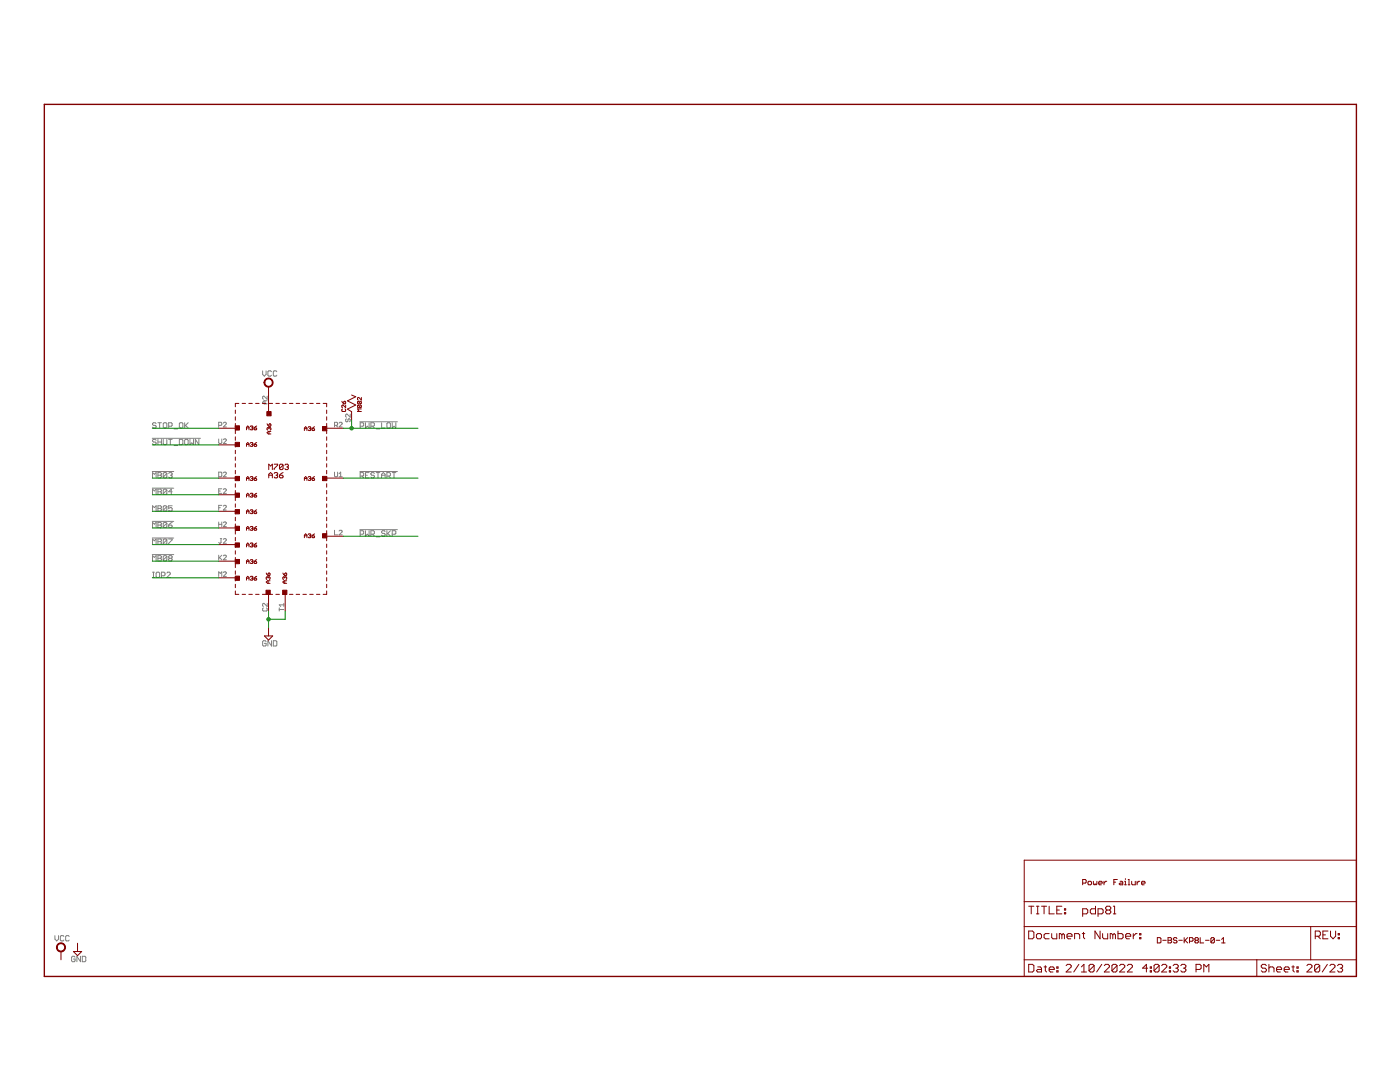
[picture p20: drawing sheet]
<svg xmlns="http://www.w3.org/2000/svg" width="279mm" height="216mm" viewBox="0 0 279 216" stroke-linecap="round" stroke-linejoin="round" font-family="sans-serif">
<g fill="none" stroke="#808080" stroke-width=".2">
<path d="M52.4 74v.7l.3 .4 .4-.4v-.7M52.9 80v.6M53.3 79.1v.6l-.6-.6-.3 .1 .2 .5M53.3 80h-.6l-.3 .3 .3 .3h.6M54.2 74.2l-.2-.2h-.4l-.1 .2v.7l.1 .2h.4l.2-.2M55.2 74.2l-.1-.2h-.4l-.2 .2v.7l.2 .2h.4l.1-.2M30.4 87.5h9.6M30.4 94.1h4.3M30.4 97.4h4.3M30.4 95.4v-1.1l.4 .3 .4-.3v1.1M30.4 98.7v-1.1l.4 .4 .4-.4v1.1M31.2 84.5l-.2-.2h-.4l-.2 .2 .2 .4h.4l.2 .1-.2 .4h-.4l-.2-.2"/>
<path d="M31.2 87.8l-.2-.1h-.4l-.2 .1 .2 .4h.4l.2 .2-.2 .3h-.4l-.2-.2M31.5 87.7v1M31.5 94.3h.5l.2 .2-.2 .3 .2 .4-.2 .2h-.5zM31.5 97.6h.5l.2 .2-.2 .3 .2 .4-.2 .2h-.5zM31.5 84.3h.7M31.5 88.2h.7M31.5 94.8h.5M31.5 98.1h.5M31.9 84.3v1.1M32.2 87.7v1M32.6 84.5l.2-.2h.3l.2 .2v.7l-.2 .2h-.3l-.2-.2zM32.6 87.7v.8l.2 .2h.3l.2-.2v-.8"/>
<path d="M33.3 94.5l-.7 .7M33.3 94.5l-.2-.2h-.3l-.2 .2v.7M33.3 97.8l-.2-.2h-.3l-.2 .2v.7M33.3 94.5v.7l-.2 .2h-.3l-.2-.2M33.3 97.8v.7l-.2 .2h-.3l-.2-.2M33.3 97.8l-.7 .7M33.7 85h.5l.2-.1v-.4l-.2-.2h-.5v1.1M33.7 94.5l.1-.2h.4l.2 .2-.2 .3M33.7 87.7h.7M34 87.7v1M34 94.8h.2M34.2 94.8l.2 .2-.2 .4h-.4l-.1-.2"/>
<path d="M34.4 98.1h-.7l.5-.5v1.1M34.7 85.6h.7M34.7 88.9h.7M35.8 87.7h.5l.2 .1v.7l-.2 .2h-.5zM36 84.3h.3l.2 .2v.7l-.2 .2h-.3l-.2-.2v-.7zM36.9 84.3v1.1M37 87.7h.4l.1 .1v.7l-.1 .2h-.4l-.1-.2v-.7zM37 84.9l.5 .5M37.5 84.3l-.6 .7M37.9 87.7v1l.4-.3 .3 .3v-1M39.7 87.7v1l-.7-1v1M43.6 84.9h.5l.2-.2-.2-.4h-.5v.9"/>
<path d="M43.6 87.6v.7l.2 .2 .5-.2v-.7M43.6 94.2h.5l.2 .2v.6l-.2 .1h-.5zM43.6 98h.4M44.3 97.5h-.7v.9h.7M44.6 94.4l.1-.2 .5 .2v.1l-.6 .6h.6M44.6 84.4l.1-.1h.3l.2 .1-.6 .8h.6M44.6 87.7l.1-.1 .5 .1-.6 .8h.6M44.6 97.7l.1-.2 .5 .2-.6 .7h.6M66.8 94.2v.8l.1 .1 .5-.1v-.8M66.8 84.9h.4l.2-.2-.2-.4h-.4v.9M67.1 84.9l.3 .3M67.7 95.1h.6"/>
<path d="M67.7 84.4l.1-.1h.3l.2 .1-.6 .8h.6M67.7 94.5l.3-.3v.9M69.1 83.6l-.1 .1 .1 .5 .3-.2 .2-.4 .3 .1-.2 .5M69.9 82.6v.6l-.8-.6-.1 .2 .1 .4M71.8 84.2h7.5M71.8 94.1h7.5M71.9 85h.5l.2-.1v-.4l-.2-.2h-.5v1.1M71.9 95h.5l.2-.2v-.3l-.2-.2h-.5v1.1M72.2 95l.4 .4M72.9 84.3v1.1l.4-.4 .4 .4v-1.1M72.9 94.8h.4M73.7 94.3h-.8v1.1h.8"/>
<path d="M74 85h.5l.2-.1v-.4l-.2-.2h-.5v1.1M74.4 85l.3 .4M74.7 94.5l-.2-.2h-.3l-.2 .2 .2 .3h.3l.2 .2-.2 .4h-.3l-.2-.2M75.1 85.6h.7M75.1 94.3h.7M75.4 94.3v1.1M76.2 84.3v1.1h.7M76.2 94.8h.7M76.2 95.4v-.8l.3-.3 .4 .3v.8M77.2 95h.5l.2-.2v-.3l-.2-.2h-.5v1.1M77.4 84.3h.3l.2 .2v.7l-.2 .2h-.3l-.2-.2v-.7zM77.6 95l.3 .4"/>
<path d="M78.3 94.3h.7M78.3 84.3v1.1l.3-.4 .4 .4v-1.1M78.6 94.3v1.1M30.4 110.7h4.3M30.4 104h4.3M30.4 107.4h4.3M30.4 102v-1.1l.4 .4 .4-.4v1.1M30.4 105.3v-1.1l.4 .4 .4-.4v1.1M30.4 108.6v-1.1l.4 .4 .4-.4v1.1M30.4 111.9v-1l.4 .3 .4-.3v1M30.4 115.2h.4M30.4 114.2h.4"/>
<path d="M30.6 114.2v1M31.3 114.2h.4l.2 .2v.7l-.2 .1h-.4l-.1-.1v-.7zM31.5 100.9h.5l.2 .2-.2 .4 .2 .3-.2 .2h-.5zM31.5 104.2h.5l.2 .2-.2 .4 .2 .3-.2 .2h-.5zM31.5 107.5h.5l.2 .2-.2 .4 .2 .3-.2 .2h-.5zM31.5 110.9h.5l.2 .1-.2 .4 .2 .3-.2 .2h-.5zM31.5 111.4h.5M31.5 101.5h.5M31.5 104.8h.5M31.5 108.1h.5M32.2 114.9h.5l.2-.2v-.3l-.2-.2h-.5v1M33.3 111l-.2-.1h-.3l-.2 .1v.7"/>
<path d="M33.3 111v.7l-.2 .2h-.3l-.2-.2M33.3 101.1l-.2-.2h-.3l-.2 .2v.7M33.3 104.4l-.2-.2h-.3l-.2 .2v.7M33.3 107.7l-.2-.2h-.3l-.2 .2v.7M33.3 101.1v.7l-.2 .2h-.3l-.2-.2M33.3 104.4v.7l-.2 .2h-.3l-.2-.2M33.3 107.7v.7l-.2 .2h-.3l-.2-.2M33.3 111l-.7 .7M33.3 114.4l.2-.2h.3l.2 .2v.1l-.7 .7h.7M33.3 101.1l-.7 .7M33.3 104.4l-.7 .7M33.3 107.7l-.7 .7"/>
<path d="M33.7 104.8h.5l.2 .3-.2 .2h-.4l-.1-.2zM33.7 107.5h.7l-.7 1.1M33.8 111.4l-.1-.2 .1-.3h.4l.2 .1-.2 .4M33.8 111.4l-.1 .2 .1 .3h.4l.2-.2-.2-.3M33.8 111.4h.4M34.4 100.9h-.7v.6l.3-.2 .4 .2v.3l-.2 .2h-.4l-.1-.2M34.4 104.2l-.7 .6M43.6 104.2v.9M43.6 110.8v.9M43.6 115v-.9l.4 .3 .3-.3v.9M43.6 101.3h.4M43.6 104.6h.7"/>
<path d="M43.8 111.3l.5 .4M44 107.5h.3M44.1 107.5v.7l-.1 .2-.4-.2M44.3 100.8h-.7v1M44.3 104.2v.9M44.3 110.8l-.7 .6M44.6 101l.1-.2h.3l.2 .2-.6 .8h.6M44.6 104.3l.1-.1 .5 .1-.6 .8h.6M44.6 107.6l.1-.1 .5 .1-.6 .8h.6M44.6 110.9l.1-.1 .5 .1v.2l-.6 .6h.6M44.6 114.3l.1-.2 .5 .2-.6 .7h.6M66.8 105.8v.9h.6"/>
<path d="M67.7 106l.1-.2 .5 .2v.1l-.6 .6h.6M71.8 105.7h7.5M71.9 106.6h.5l.2-.2v-.3l-.2-.2h-.5v1.1M72.9 105.9v1.1l.4-.4 .4 .4v-1.1M74 106.6h.5l.2-.2v-.3l-.2-.2h-.5v1.1M74.4 106.6l.3 .4M75.1 107.1h.7M76.9 106.1l-.2-.2h-.4l-.1 .2 .1 .3h.4l.2 .2-.2 .4h-.4l-.1-.2M77.2 105.9v1.1M77.4 106.4l.5 .6M77.9 105.9l-.7 .7M78.3 106.6h.5l.2-.2v-.3l-.2-.2h-.5v1.1"/>
<path d="M52.6 121.3l-.2 .2 .2 .4h.6l.1-.1-.1-.5M53.1 128l-.2-.2h-.3l-.2 .2v.7l.2 .2h.3l.2-.2v-.3h-.4M53.3 120.4v.6l-.6-.6-.3 .1 .2 .5M54.2 127.8v1.1l-.7-1.1v1.1M54.5 127.8h.6l.1 .2v.7l-.1 .2h-.6zM55.7 121.6h.9M55.7 121.3v.6M56.6 120.7h-.9l.3 .3M56.6 120.4v.6M11 186.7v.7l.3 .3 .4-.3v-.7M12.7 186.9l-.1-.2h-.4l-.2 .2v.7l.2 .1h.4l.1-.1M13.8 186.9l-.2-.2h-.3l-.2 .2v.7l.2 .1h.3l.2-.1"/>
<path d="M15 191l-.2-.2h-.3l-.2 .2v.7l.2 .2h.3l.2-.2v-.3h-.4M16.1 190.8v1.1l-.8-1.1v1.1M16.4 190.8h.6l.1 .2v.7l-.1 .2h-.6z"/>
</g>
<g fill="none" stroke="#800000" stroke-width=".2">
<path d="M53.6 77.2v4.9M70.2 78.8l.8 .4-1.7 .8 1.7 .8-1.7 .8 .9 .5v1.7M72.1 79.3v.5l-.5-.5-.2 .1 .1 .4M43.6 95.4h3.4M43.6 98.7h3.4M43.6 85.4h3.4M43.6 88.8h3.4M47 81.8v.7M47 83.2v.6M47 84.5v.7M47 85.8v.7M47 87.2v.7"/>
<path d="M47 88.5v.7M47 89.9v.6M47 91.2v.7M47 92.5v.7M47 93.9v.7M47 95.2v.7M47 96.5v.7M47 97.9v.7M47 99.2v.7M47.7 80.5h-.7v.7M48.3 80.5h.7M49.2 85.8v-.5l.2-.3 .3 .3v.5"/>
<path d="M49.2 89.1v-.5l.2-.3 .3 .3v.5M49.2 95.9v-.5l.2-.3 .3 .3v.5M49.2 99.2v-.5l.2-.3 .3 .3v.5M49.2 95.5h.5M49.2 98.8h.5M49.2 85.4h.5M49.2 88.7h.5M49.7 80.5h.7M50 98.6l.3-.2 .2 .2-.2 .2M50 88.4l.3-.1 .2 .1-.2 .3M50 95.2l.3-.1 .2 .1-.2 .3M50 85.1l.3-.1 .2 .1-.2 .3"/>
<path d="M50.2 95.5h.1M50.2 98.8h.1M50.2 85.4h.1M50.2 88.7h.1M50.3 88.7l.2 .1-.2 .3-.3-.2M50.3 85.4l.2 .1-.2 .3-.3-.2M50.3 95.5l.2 .1-.2 .3-.3-.2M50.3 98.8l.2 .1-.2 .3-.3-.1M50.7 95.5h.4l.1 .2-.4 .2zM50.7 85.4h.4l.1 .2-.4 .2zM50.7 88.7h.4l.1 .2-.4 .2zM50.7 98.8h.4l.1 .3-.4 .1z"/>
<path d="M51 80.5h.7M51.2 95.1l-.5 .4M51.2 98.4l-.5 .4M51.2 85l-.5 .4M51.2 88.3l-.5 .4M52.4 80.5h.7M53.3 84.6l.4 .5M53.6 93.7v-1.1l.4 .4 .4-.4v1.1M53.6 95.4v-.8l.4-.3 .4 .3v.8M53.6 94.8h.8M53.7 85.4v.2M53.7 86.1v.5"/>
<path d="M53.7 85.4l-.1-.1-.3 .1 .1 .4M53.7 85.4l.1-.1 .3 .1-.2 .4M53.7 80.5h.7M53.8 84.6l.3 .1-.2 .4h-.2zM54.1 86.1h-.5l-.3 .2 .3 .3h.5M54.7 92.6h.7v.2l-.7 .7v.2M54.7 94.5l.2-.2h.3l.2 .2-.2 .3M55.1 80.5h.7M55.1 94.8h.1M55.2 94.8l.2 .2-.2 .4h-.3l-.2-.2M55.8 94.8h.5l.2 .4-.2 .2h-.3l-.2-.2zM56.4 80.5h.7"/>
<path d="M56.5 92.8l-.2-.2h-.3l-.2 .2v.7M56.5 92.8v.7l-.2 .2h-.3l-.2-.2M56.5 92.8l-.7 .7M56.5 94.3l-.7 .5M56.9 92.8l.1-.2h.4l.2 .2-.2 .4M57.2 93.2h.2M57.4 93.2l.2 .1-.2 .4h-.4l-.1-.2M57.8 80.5h.7M59.1 80.5h.7M60.5 80.5h.7M60.7 95.5h.6M60.7 85.9v-.5l.3-.2 .3 .2v.5"/>
<path d="M60.7 95.9v-.5l.3-.3 .3 .3v.5M60.7 85.5h.6M61.5 95.2l.4-.1 .1 .1-.1 .3M61.5 85.3l.4-.1 .1 .1-.1 .2M61.8 95.5h.1M61.8 85.5h.1M61.8 80.5h.7M61.9 95.5l.1 .1-.1 .3-.4-.2M61.9 85.5l.1 .2-.1 .2-.4-.1M62.3 85.5h.4l.1 .3-.4 .1zM62.3 95.5h.4l.1 .2-.4 .2zM62.8 85.2l-.5 .3"/>
<path d="M62.8 95.1l-.5 .4M63.2 80.5h.6M64.5 80.5h.7v.7M65.2 81.8v.7M65.2 83.2v.6M65.2 84.5v.7M65.2 85.8v.7M65.2 87.2v.7M65.2 88.5v.7M65.2 89.9v.6M65.2 91.2v.7M65.2 92.5v.7"/>
<path d="M65.2 93.9v.7M65.2 95.2v.7M65.2 96.5v.7M65.2 97.9v.7M65.2 99.2v.7M65.2 95.4h3.3M65.2 85.4h3.3M68.2 80.1l.4 .5M68.3 81.6l-.1 .1 .1 .4 .7-.1-.1-.4M68.6 80.2l.3-.1 .1 .4-.4 .1zM69 80.8v.5l-.5-.5-.3 .2 .1 .3M71.5 80.8l-.1 .2 .1 .3h.5"/>
<path d="M71.5 80.1l-.1 .1 .1 .4h.5M71.5 80.8h.5l.1 .2-.1 .3M71.5 80.1h.5l.1 .1-.1 .4M71.5 80.8l.5 .5M71.5 80.1l.5 .5M72.1 81.6h-.7l.2 .3-.2 .2h.7M43.6 102h3.4M43.6 105.3h3.4M43.6 108.7h3.4M43.6 112h3.4M43.6 115.3h3.4M47 117.9v.7h.7"/>
<path d="M47 100.5v.7M47 101.9v.7M47 103.2v.7M47 104.5v.7M47 105.9v.7M47 107.2v.7M47 108.6v.6M47 109.9v.7M47 111.2v.7M47 112.6v.7M47 113.9v.7M47 115.3v.6"/>
<path d="M47 116.6v.7M48.3 118.6h.7M49.2 102.5v-.5l.2-.3 .3 .3v.5M49.2 105.8v-.5l.2-.2 .3 .2v.5M49.2 109.1v-.5l.2-.2 .3 .2v.5M49.2 112.4v-.5l.2-.2 .3 .2v.5M49.2 115.8v-.5l.2-.3 .3 .3v.5M49.2 102.1h.5M49.2 105.4h.5M49.2 108.8h.5M49.2 112.1h.5M49.2 115.4h.5"/>
<path d="M49.7 118.6h.7M50 111.8l.3-.1 .2 .1-.2 .3M50 101.9l.3-.2 .2 .2-.2 .2M50 105.2l.3-.1 .2 .1-.2 .2M50 108.5l.3-.1 .2 .1-.2 .3M50 115.1l.3-.1 .2 .1-.2 .3M50.2 102.1h.1M50.2 105.4h.1M50.2 108.8h.1M50.2 112.1h.1M50.2 115.4h.1M50.3 112.1l.2 .1-.2 .2-.3-.1"/>
<path d="M50.3 102.1l.2 .1-.2 .3-.3-.1M50.3 105.4l.2 .2-.2 .2-.3-.1M50.3 108.8l.2 .1-.2 .2-.3-.1M50.3 115.4l.2 .1-.2 .3-.3-.2M50.7 102.1h.4l.1 .3-.4 .1zM50.7 105.4h.4l.1 .3-.4 .1zM50.7 108.8h.4l.1 .2-.4 .1zM50.7 112.1h.4l.1 .2-.4 .1zM50.7 115.4h.4l.1 .2-.4 .2zM51 118.6h.7M51.2 101.7l-.5 .4M51.2 105.1l-.5 .3"/>
<path d="M51.2 108.4l-.5 .4M51.2 111.7l-.5 .4M51.2 115l-.5 .4M52.4 118.6h.7M53.1 114.3l.4 .6M53.5 114.5l.3-.2 .1 .4-.4 .2zM53.5 115.2v.2M53.5 115.9v.5M53.5 115.2l-.1-.1-.3 .1 .2 .4M53.5 115.2l.1-.1 .3 .1-.1 .4M53.6 118.6v3.3M53.7 118.6h.7"/>
<path d="M53.9 115.9h-.5l-.3 .2 .3 .3h.5M55.1 118.6h.7M56.4 118.6h.7M56.5 114.3l.3 .6M56.8 115.2l-.1-.1-.2 .1 .1 .4M56.8 115.2l.2-.1 .2 .1-.1 .4M56.8 114.5l.2-.2 .2 .2-.1 .4h-.3zM56.8 115.2v.2M56.8 115.9v.5M56.9 118.6v3.3M57.2 115.9h-.5l-.2 .2 .2 .3h.5M57.8 118.6h.7"/>
<path d="M59.1 118.6h.7M60.5 118.6h.7M60.7 107.3v-.5l.3-.3 .3 .3v.5M60.7 106.9h.6M61.5 106.7l.4-.2 .1 .2-.1 .2M61.8 106.9h.1M61.8 118.6h.7M61.9 106.9l.1 .1-.1 .3-.4-.1M62.3 106.9h.4l.1 .3-.4 .1zM62.8 106.5l-.5 .4M63.2 118.6h.6M65.2 100.5v.7"/>
<path d="M65.2 101.9v.7M65.2 103.2v.7M65.2 104.5v.7M65.2 105.9v.7M65.2 107.2v.7M65.2 108.6v.6M65.2 109.9v.7M65.2 111.2v.7M65.2 112.6v.7M65.2 113.9v.7M65.2 115.3v.6M65.2 116.6v.7"/>
<path d="M65.2 117.9v.7h-.7M65.2 107h3.3M52.8 126.9h1.6l-.8 .8zM53.6 125.2v1.7M204.4 171.6h66.3v23.2h-66.3zM204.4 179.9h66.3M216.1 176.2h.5l.2-.2v-.3l-.2-.2h-.5v1.1M217.1 176l.2-.1h.4l.1 .1v.4l-.1 .2h-.4l-.2-.2zM218.2 175.9v.5l.2 .2 .1-.2 .2 .2 .2-.2v-.5M219.3 176.2h.7l-.2-.3h-.4l-.1 .1v.4l.1 .2h.4M220.3 175.9v.7M220.9 175.9h-.2l-.4 .3"/>
<path d="M222.3 176h.4M223 175.5h-.7v1.1M223.5 175.9h.4l.2 .1v.6h-.6l-.1-.2 .1-.2h.6M224.4 176.6h.4M224.4 175.9h.2v.7M224.6 175.3v.2M225.1 175.5h.2v1.1M225.1 176.6h.4M225.8 175.9v.5l.2 .2h.6v-.7M226.9 175.9v.7M227.5 175.9h-.2l-.4 .3M227.8 176.2h.7l-.2-.3h-.3l-.2 .1v.4l.2 .2h.3"/>
<path d="M12.2 189.9v1.6M14.6 189.9h1.7l-.8 .8zM15.5 188.2v1.7M204.4 184.9h66.3M204.4 191.5h66.3M205.3 185.8h.8l.2 .2v1.1l-.2 .2h-.8zM205.3 192.4h.8l.2 .3v1l-.2 .3h-.8zM205.3 180.8h1M205.8 180.8v1.6M206.8 186.5l.3-.2h.5l.3 .2v.6l-.3 .2h-.5l-.3-.2zM206.8 180.8h.5M206.8 182.4h.5"/>
<path d="M207.1 192.9h.5l.3 .3v.8h-.8l-.3-.3 .3-.3h.8M207.1 180.8v1.6M207.9 180.8h1M208.4 192.9h.5M208.4 180.8v1.6M208.6 192.7v1l.3 .3M209.4 186.3h-.8l-.2 .2v.6l.2 .2h.8M209.4 193.4h1v-.2l-.3-.3h-.5l-.2 .3v.5l.2 .3h.5M209.4 180.8v1.6h1M209.9 186.3v.8l.2 .2h.8v-1M210.9 193.7h.3v.3h-.3zM210.9 192.9h.3v.3h-.3z"/>
<path d="M210.9 181.6h.5M211.9 180.8h-1v1.6h1M211.9 186.5l-.2-.2h-.3v1M211.9 186.5l.3-.2 .2 .2v.8M211.9 186.5v.8M212.4 182.1h.3v.3h-.3zM212.4 181.3h.3v.3h-.3zM212.8 192.7l.2-.3h.5l.3 .3v.2l-1 1.1h1M212.9 186.8h1.1v-.3l-.3-.2h-.5l-.3 .2v.6l.3 .2h.5M214.5 187.3v-1h.7l.3 .2v.8M215.3 192.4l-1 1.6M215.8 194h1"/>
<path d="M215.8 192.9l.5-.5v1.6M216 186.3h.5M216.1 182.4h.7l.3-.3v-.5l-.3-.3h-.7v1.6M216.2 186v1.1l.3 .2M218.4 192.7v1l-.3 .3h-.5l-.3-.3M218.4 192.7l-.3-.3h-.5l-.3 .3v1M218.4 192.7l-1.1 1M218.6 180.8v1.6h-.8l-.2-.3v-.5l.2-.3h.8M219.1 182.4h.8l.3-.3v-.5l-.3-.3h-.8v1.6M219.5 185.8v1.5l-1-1.5v1.5M219.9 192.4l-1 1.6M220 186.3v.8l.3 .2h.8v-1"/>
<path d="M220.4 192.7l.2-.3h.5l.3 .3v.2l-1 1.1h1M220.9 181.6l-.2 .2v.3l.2 .3h.5l.3-.3v-.3l-.3-.2M220.9 181.6l-.2-.3v-.2l.2-.3h.5l.3 .3v.2l-.3 .3M220.9 181.6h.5M222.1 186.5l-.3-.2h-.2v1M222.1 186.5v.8M222.1 186.5l.3-.2 .2 .2v.8M222.2 180.8h.2v1.6M222.2 182.4h.5M222.9 192.7v1l-.2 .3h-.5l-.3-.3M222.9 192.7l-.2-.3h-.5l-.3 .3v1M222.9 192.7l-1 1"/>
<path d="M223.1 185.8v1.5h.8l.2-.2v-.6l-.2-.2h-.8M223.4 192.7l.3-.3h.5l.3 .3v.2l-1.1 1.1h1.1M224.6 186.8h1.1v-.3l-.3-.2h-.5l-.3 .2v.6l.3 .2h.5M225 192.7l.2-.3h.5l.3 .3v.2l-1 1.1h1M226.2 186.3v1M226.9 186.3h-.2l-.5 .5M227.4 187.1h.3v.2h-.3zM227.4 186.3h.3v.2h-.3zM229 193.2h-1l.8-.8v1.6M229.6 193.7h.2v.3h-.2zM229.6 192.9h.2v.3h-.2zM231 187.1h.5l.2 .2v.7l-.2 .2h-.5z"/>
<path d="M231.3 192.7v1l-.2 .3h-.5l-.3-.3M231.3 192.7l-.2-.3h-.5l-.3 .3v1M231.3 192.7l-1 1M231.8 192.7l.3-.3h.5l.3 .3v.2l-1.1 1.1h1.1M232.1 187.6h.6M233.1 187.1h.5l.2 .2-.2 .3 .2 .4-.2 .2h-.5zM233.1 187.6h.5M233.4 193.7h.2v.3h-.2zM233.4 192.9h.2v.3h-.2zM234.1 192.7l.3-.3h.5l.2 .3v.2l-.2 .3M234.6 193.2h.3M234.9 187.3l-.2-.2h-.3l-.2 .4 .2 .1h.3l.2 .4-.2 .2h-.3l-.2-.2"/>
<path d="M234.9 193.2l.2 .2v.3l-.2 .3h-.5l-.3-.3M235.2 187.6h.8M235.6 192.7l.3-.3h.5l.3 .3v.2l-.3 .3M236.2 193.2h.2M236.3 187.1v1.1M236.4 193.2l.3 .2v.3l-.3 .3h-.5l-.3-.3M236.5 187.6l.5 .6M237 187.1l-.7 .7M237.4 187.8h.5l.2-.2v-.3l-.2-.2h-.5v1.1M238.6 187.6l-.1 .2 .1 .4h.4l.2-.2-.2-.4M238.6 187.6l-.1-.1 .1-.4h.4l.2 .2-.2 .3M238.6 187.6h.4"/>
<path d="M238.7 193.4h.8l.2-.2v-.5l-.2-.3h-.8v1.6M239.5 187.1v1.1h.7M240.2 194v-1.6l.5 .5 .6-.5v1.6M240.6 187.6h.7M242.4 187.3v.7l-.2 .2h-.4l-.1-.2M242.4 187.3l-.2-.2h-.4l-.1 .2v.7M242.4 187.3l-.7 .7M242.7 187.6h.7M243.8 188.2h.7M243.8 187.5l.4-.4v1.1M250.8 191.5v3.3M252.7 192.7l-.2-.3h-.5l-.3 .3v.2l.3 .3h.5l.2 .2v.3l-.2 .3h-.5l-.3-.3"/>
<path d="M253.2 193.2l.3-.3h.5l.3 .3v.8M253.2 192.4v1.6M254.8 193.4h1v-.2l-.3-.3h-.5l-.2 .3v.5l.2 .3h.5M256.3 193.4h1v-.2l-.3-.3h-.5l-.2 .3v.5l.2 .3h.5M257.8 192.9h.5M258.1 192.7v1l.2 .3M258.8 193.7h.3v.3h-.3zM258.8 192.9h.3v.3h-.3zM260.8 192.7l.3-.3h.5l.2 .3v.2l-1 1.1h1M261.6 184.9v6.6M262.5 186.8h.7l.3-.3v-.5l-.3-.2h-.7v1.5M263 186.8l.5 .5"/>
<path d="M263.4 192.7v1l-.3 .3h-.5l-.2-.3M263.4 192.7l-.3-.3h-.5l-.2 .3v1M263.4 192.7l-1 1M264 186.5h.5M264.9 192.4l-1 1.6M265 185.8h-1v1.5h1M265.4 192.7l.3-.3h.5l.2 .3v.2l-1 1.1h1M265.5 185.8v1l.5 .5 .6-.5v-1M266.9 192.7l.3-.3h.5l.2 .3v.2l-.2 .3M267.1 187.1h.2v.2h-.2zM267.1 186.3h.2v.2h-.2zM267.4 193.2h.3"/>
<path d="M267.7 193.2l.2 .2v.3l-.2 .3h-.5l-.3-.3"/>
</g>
<path d="M8.8 20.8h261.9v174h-261.9z" fill="none" stroke="#800000" stroke-width=".28"/>
<g fill="#800000" stroke="#800000" stroke-width=".2">
<path d="M11.6 188.3a.91 .91 0 0 1 1.4 .3 .91 .91 0 0 1-.6 1.3 .91 .91 0 0 1-1.1-.9h.1a.75 .75 0 0 1 1-.7 .75 .75 0 0 1 .3 1.3 .75 .75 0 0 1-1.2-.3l-.1-.3h-.1v-.2z" fill-rule="evenodd"/>
<path d="M52.9 75.8a.91 .91 0 0 1 1.4 0 .91 .91 0 0 1-.4 1.4 .91 .91 0 0 1-1.2-.9h.2a.75 .75 0 0 1 1-.7 .75 .75 0 0 1 .2 1.3 .75 .75 0 0 1-1.2-.3v-.3h-.2z" fill-rule="evenodd"/>
</g>
<g fill="#800000" stroke="#800000" stroke-width=".2">
<path d="M53.3 82.1h.8v.9h-.8z"/>
<path d="M53.1 117.8h.8v.8h-.8z"/>
<path d="M46.9 95.1h.9v.8h-.9z"/>
<path d="M46.9 98.4h.9v.8h-.9z"/>
<path d="M46.9 101.7h.9v.8h-.9z"/>
<path d="M46.9 105h.9v.9h-.9z"/>
<path d="M46.9 108.3h.9v.9h-.9z"/>
<path d="M46.9 111.6h.9v.9h-.9z"/>
<path d="M64.4 106.5h.8v.8h-.8z"/>
<path d="M46.9 115h.9v.8h-.9z"/>
<path d="M46.9 85h.9v.8h-.9z"/>
<path d="M64.4 85.1h.8v.9h-.8z"/>
<path d="M56.4 117.8h.9v.8h-.9z"/>
<path d="M64.4 95.1h.8v.8h-.8z"/>
<path d="M46.9 88.3h.9v.8h-.9z"/>
</g>
<g fill="none" stroke="#008000" stroke-width=".2">
<path d="M30.4 85.4h13.2M30.4 88.8h13.2M30.4 95.4h13.2M30.4 98.7h13.2M68.5 85.4h14.9M68.5 95.4h14.9M70.2 83.8v1.6M30.4 112h13.2M30.4 102h13.2M30.4 105.3h13.2M30.4 108.7h13.2M30.4 115.3h13.2"/>
<path d="M68.5 107h14.9M53.6 121.9v3.3M56.9 121.9v1.7h-3.3"/>
</g>
<g fill="#008000" stroke="#008000" stroke-width=".2">
<circle cx="53.6" cy="123.6" r=".34"/>
<circle cx="70.2" cy="85.4" r=".34"/>
</g>
</svg>
